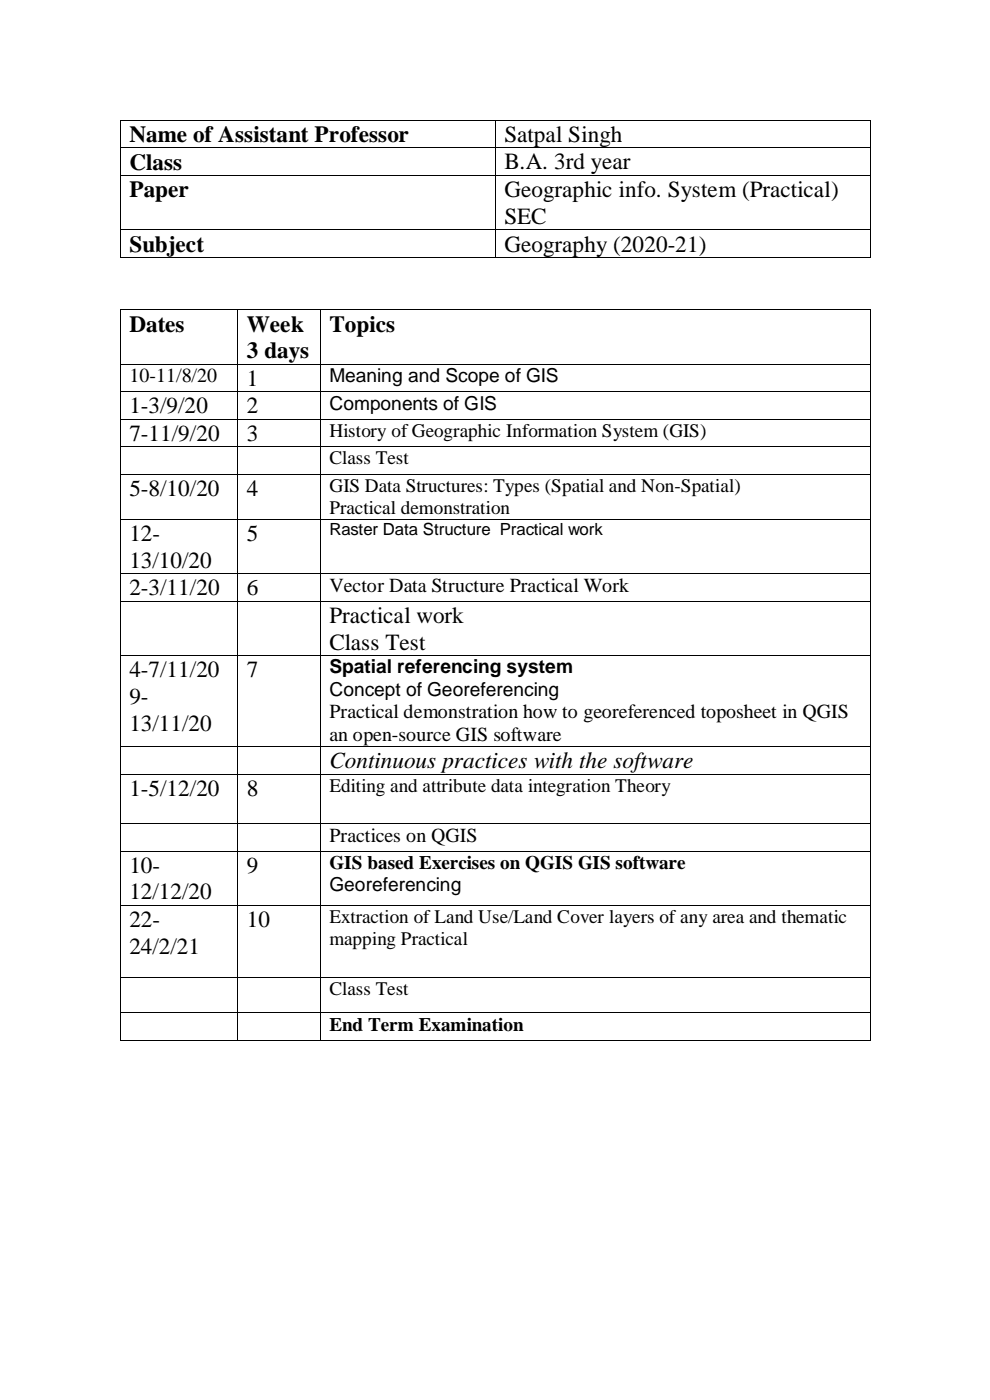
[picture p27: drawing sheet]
<svg xmlns="http://www.w3.org/2000/svg" width="210mm" height="297mm" viewBox="0 0 210 297" stroke-linecap="round" stroke-linejoin="round" font-family="sans-serif">
<defs><g id="words">
<g font-size="4.9">
<text x="27.4" y="30.1">Name of Assistant Professor</text>
<text x="27.4" y="36">Class</text>
<text x="107" y="30.1">Satpal Singh</text>
<text x="107" y="35.9">B.A. 3rd year</text>
<text x="27.4" y="41.8">Paper</text>
<text x="107" y="41.7">Geographic info. System (Practical)</text>
<text x="107" y="47.4">SEC</text>
<text x="27.4" y="53.4">Subject</text>
<text x="107" y="53.4">Geography (2020-21)</text>
<text x="27.4" y="70.4">Dates</text>
<text x="52.3" y="70.4">Week</text>
<text x="69.9" y="70.4">Topics</text>
<text x="52.3" y="76.1">3 days</text>
<text x="52.3" y="81.8">1</text>
<text x="27.4" y="87.7">1-3/9/20</text>
<text x="52.3" y="87.7">2</text>
<text x="27.4" y="93.5">7-11/9/20</text>
<text x="52.3" y="93.5">3</text>
<text x="27.4" y="105.2">5-8/10/20</text>
<text x="52.3" y="105.2">4</text>
<text x="27.4" y="114.8">12-</text>
<text x="52.3" y="114.8">5</text>
<text x="27.4" y="120.4">13/10/20</text>
<text x="27.4" y="126.3">2-3/11/20</text>
<text x="52.3" y="126.3">6</text>
<text x="69.9" y="132.1">Practical work</text>
<text x="69.9" y="137.8">Class Test</text>
<text x="27.4" y="143.6">4-7/11/20</text>
<text x="52.3" y="143.6">7</text>
<text x="27.4" y="149.3">9-</text>
<text x="27.4" y="155">13/11/20</text>
<text x="69.9" y="162.9">Continuous practices with the software</text>
<text x="27.4" y="168.8">1-5/12/20</text>
<text x="52.3" y="168.8">8</text>
<text x="27.4" y="185.1">10-</text>
<text x="52.3" y="185.1">9</text>
<text x="27.4" y="190.8">12/12/20</text>
<text x="27.4" y="196.7">22-</text>
<text x="52.3" y="196.7">10</text>
<text x="27.4" y="202.3">24/2/21</text>
</g>
<g font-size="4.2">
<text x="27.4" y="81.1">10-11/8/20</text>
<text x="69.9" y="125.6">Vector Data Structure Practical Work</text>
<text x="69.9" y="152.4">Practical demonstration how to georeferenced toposheet in QGIS</text>
<text x="69.9" y="157.2">an open-source GIS software</text>
<text x="69.9" y="178.6">Practices on QGIS</text>
</g>
<g font-size="4.1">
<text x="69.9" y="81.1">Meaning and Scope of GIS</text>
<text x="69.9" y="87">Components of GIS</text>
<text x="69.9" y="92.7">History of Geographic Information System (GIS)</text>
<text x="69.9" y="98.5">Class Test</text>
<text x="69.9" y="104.3">GIS Data Structures: Types (Spatial and Non-Spatial)</text>
<text x="69.9" y="109">Practical demonstration</text>
<text x="69.9" y="142.9">Spatial referencing system</text>
<text x="69.9" y="147.6">Concept of Georeferencing</text>
<text x="69.9" y="167.9">Editing and attribute data integration Theory</text>
<text x="69.9" y="184.4">GIS based Exercises on QGIS GIS software</text>
<text x="69.9" y="189.1">Georeferencing</text>
<text x="69.9" y="195.8">Extraction of Land Use/Land Cover layers of any area and thematic</text>
<text x="69.9" y="200.6">mapping Practical</text>
<text x="69.9" y="211">Class Test</text>
<text x="69.9" y="218.7">End Term Examination</text>
</g>
<text font-size="3.6" x="69.9" y="113.6">Raster Data Structure Practical work</text>
</g></defs>
<g fill="#000">
<path d="M25.4 25.4h.2v.2h-.2z" fill-rule="evenodd"/>
<path d="M25.4 25.4h.2v.2h-.2z" fill-rule="evenodd"/>
<path d="M25.4 31.2h.2v.2h-.2z" fill-rule="evenodd"/>
<path d="M25.4 37.1h.2v.2h-.2z" fill-rule="evenodd"/>
<path d="M104.9 25.4h.2v.2h-.2z" fill-rule="evenodd"/>
<path d="M104.9 31.2h.2v.2h-.2z" fill-rule="evenodd"/>
<path d="M104.9 37.1h.2v.2h-.2z" fill-rule="evenodd"/>
<path d="M184.5 25.4h.1v.2h-.1z" fill-rule="evenodd"/>
<path d="M184.5 25.4h.1v.2h-.1z" fill-rule="evenodd"/>
<path d="M184.5 31.2h.1v.2h-.1z" fill-rule="evenodd"/>
<path d="M184.5 37.1h.1v.2h-.1z" fill-rule="evenodd"/>
<path d="M25.4 48.7h.2v.2h-.2z" fill-rule="evenodd"/>
<path d="M25.4 54.5h.2v.2h-.2z" fill-rule="evenodd"/>
<path d="M25.4 54.5h.2v.2h-.2z" fill-rule="evenodd"/>
<path d="M104.9 48.7h.2v.2h-.2z" fill-rule="evenodd"/>
<path d="M104.9 54.5h.2v.2h-.2z" fill-rule="evenodd"/>
<path d="M184.5 48.7h.1v.2h-.1z" fill-rule="evenodd"/>
<path d="M184.5 54.5h.1v.2h-.1z" fill-rule="evenodd"/>
<path d="M184.5 54.5h.1v.2h-.1z" fill-rule="evenodd"/>
<path d="M25.4 65.5h.2v.2h-.2z" fill-rule="evenodd"/>
<path d="M25.4 65.5h.2v.2h-.2z" fill-rule="evenodd"/>
<path d="M25.4 77.2h.2v.1h-.2z" fill-rule="evenodd"/>
<path d="M50.3 65.5h.2v.2h-.2z" fill-rule="evenodd"/>
<path d="M50.3 77.2h.2v.1h-.2z" fill-rule="evenodd"/>
<path d="M67.8 65.5h.2v.2h-.2z" fill-rule="evenodd"/>
<path d="M67.8 77.2h.2v.1h-.2z" fill-rule="evenodd"/>
<path d="M184.5 65.5h.1v.2h-.1z" fill-rule="evenodd"/>
<path d="M184.5 65.5h.1v.2h-.1z" fill-rule="evenodd"/>
<path d="M184.5 77.2h.1v.1h-.1z" fill-rule="evenodd"/>
<path d="M25.4 83h.2v.2h-.2z" fill-rule="evenodd"/>
<path d="M25.4 88.8h.2v.2h-.2z" fill-rule="evenodd"/>
<path d="M25.4 94.7h.2v.2h-.2z" fill-rule="evenodd"/>
<path d="M50.3 83h.2v.2h-.2z" fill-rule="evenodd"/>
<path d="M50.3 88.8h.2v.2h-.2z" fill-rule="evenodd"/>
<path d="M50.3 94.7h.2v.2h-.2z" fill-rule="evenodd"/>
<path d="M67.8 83h.2v.2h-.2z" fill-rule="evenodd"/>
<path d="M67.8 88.8h.2v.2h-.2z" fill-rule="evenodd"/>
<path d="M67.8 94.7h.2v.2h-.2z" fill-rule="evenodd"/>
<path d="M184.5 83h.1v.2h-.1z" fill-rule="evenodd"/>
<path d="M184.5 88.8h.1v.2h-.1z" fill-rule="evenodd"/>
<path d="M184.5 94.7h.1v.2h-.1z" fill-rule="evenodd"/>
<path d="M25.4 100.5h.2v.2h-.2z" fill-rule="evenodd"/>
<path d="M25.4 110.1h.2v.2h-.2z" fill-rule="evenodd"/>
<path d="M50.3 100.5h.2v.2h-.2z" fill-rule="evenodd"/>
<path d="M50.3 110.1h.2v.2h-.2z" fill-rule="evenodd"/>
<path d="M67.8 100.5h.2v.2h-.2z" fill-rule="evenodd"/>
<path d="M67.8 110.1h.2v.2h-.2z" fill-rule="evenodd"/>
<path d="M184.5 100.5h.1v.2h-.1z" fill-rule="evenodd"/>
<path d="M184.5 110.1h.1v.2h-.1z" fill-rule="evenodd"/>
<path d="M25.4 121.6h.2v.2h-.2z" fill-rule="evenodd"/>
<path d="M25.4 127.5h.2v.1h-.2z" fill-rule="evenodd"/>
<path d="M25.4 139h.2v.1h-.2z" fill-rule="evenodd"/>
<path d="M50.3 121.6h.2v.2h-.2z" fill-rule="evenodd"/>
<path d="M50.3 127.5h.2v.1h-.2z" fill-rule="evenodd"/>
<path d="M50.3 139h.2v.1h-.2z" fill-rule="evenodd"/>
<path d="M67.8 121.6h.2v.2h-.2z" fill-rule="evenodd"/>
<path d="M67.8 127.5h.2v.1h-.2z" fill-rule="evenodd"/>
<path d="M67.8 139h.2v.1h-.2z" fill-rule="evenodd"/>
<path d="M184.5 121.6h.1v.2h-.1z" fill-rule="evenodd"/>
<path d="M184.5 127.5h.1v.1h-.1z" fill-rule="evenodd"/>
<path d="M184.5 139h.1v.1h-.1z" fill-rule="evenodd"/>
<path d="M25.4 158.2h.2v.2h-.2z" fill-rule="evenodd"/>
<path d="M50.3 158.2h.2v.2h-.2z" fill-rule="evenodd"/>
<path d="M67.8 158.2h.2v.2h-.2z" fill-rule="evenodd"/>
<path d="M184.5 158.2h.1v.2h-.1z" fill-rule="evenodd"/>
<path d="M25.4 164.1h.2v.2h-.2z" fill-rule="evenodd"/>
<path d="M25.4 174.6h.2v.2h-.2z" fill-rule="evenodd"/>
<path d="M50.3 164.1h.2v.2h-.2z" fill-rule="evenodd"/>
<path d="M50.3 174.6h.2v.2h-.2z" fill-rule="evenodd"/>
<path d="M67.8 164.1h.2v.2h-.2z" fill-rule="evenodd"/>
<path d="M67.8 174.6h.2v.2h-.2z" fill-rule="evenodd"/>
<path d="M184.5 164.1h.1v.2h-.1z" fill-rule="evenodd"/>
<path d="M184.5 174.6h.1v.2h-.1z" fill-rule="evenodd"/>
<path d="M25.4 180.5h.2v.1h-.2z" fill-rule="evenodd"/>
<path d="M25.4 192h.2v.2h-.2z" fill-rule="evenodd"/>
<path d="M50.3 180.5h.2v.1h-.2z" fill-rule="evenodd"/>
<path d="M50.3 192h.2v.2h-.2z" fill-rule="evenodd"/>
<path d="M67.8 180.5h.2v.1h-.2z" fill-rule="evenodd"/>
<path d="M67.8 192h.2v.2h-.2z" fill-rule="evenodd"/>
<path d="M184.5 180.5h.1v.1h-.1z" fill-rule="evenodd"/>
<path d="M184.5 192h.1v.2h-.1z" fill-rule="evenodd"/>
<path d="M25.4 207.2h.2v.2h-.2z" fill-rule="evenodd"/>
<path d="M25.4 214.7h.2v.2h-.2z" fill-rule="evenodd"/>
<path d="M50.3 207.2h.2v.2h-.2z" fill-rule="evenodd"/>
<path d="M50.3 214.7h.2v.2h-.2z" fill-rule="evenodd"/>
<path d="M67.8 207.2h.2v.2h-.2z" fill-rule="evenodd"/>
<path d="M67.8 214.7h.2v.2h-.2z" fill-rule="evenodd"/>
<path d="M184.5 207.2h.1v.2h-.1z" fill-rule="evenodd"/>
<path d="M184.5 214.7h.1v.2h-.1z" fill-rule="evenodd"/>
<path d="M25.4 220.6h.2v.2h-.2z" fill-rule="evenodd"/>
<path d="M25.4 220.6h.2v.2h-.2z" fill-rule="evenodd"/>
<path d="M50.3 220.6h.2v.2h-.2z" fill-rule="evenodd"/>
<path d="M67.8 220.6h.2v.2h-.2z" fill-rule="evenodd"/>
<path d="M184.5 220.6h.1v.2h-.1z" fill-rule="evenodd"/>
<path d="M184.5 220.6h.1v.2h-.1z" fill-rule="evenodd"/>
</g>
<g fill="none" stroke="#000" stroke-width=".21">
<path d="M25.5 25.6v5.6M25.5 31.4v5.7M25.5 37.3v11.4M25.6 25.5h79.3M25.6 31.3h79.3M25.6 37.2h79.3M105 25.6v5.6M105 31.4v5.7M105 37.3v11.4M105.1 25.5h79.4M105.1 31.3h79.4M105.1 37.2h79.4"/>
<path d="M184.6 25.6v5.6M184.6 31.4v5.7M184.6 37.3v11.4M25.5 48.9v5.6M25.6 48.8h79.3M25.6 54.6h79.3M105 48.9v5.6M105.1 48.8h79.4M105.1 54.6h79.4M184.6 48.9v5.6M25.5 65.7v11.5M25.5 77.3v5.7"/>
<path d="M25.6 65.6h24.7M25.6 77.2h24.7M50.4 65.7v11.5M50.4 77.3v5.7M50.5 65.6h17.3M50.5 77.2h17.3M67.9 65.7v11.5M67.9 77.3v5.7M68 65.6h116.5M68 77.2h116.5M184.6 65.7v11.5M184.6 77.3v5.7"/>
<path d="M25.5 83.2v5.6M25.5 89v5.7M25.5 94.9v5.6M25.6 83.1h24.7M25.6 88.9h24.7M25.6 94.8h24.7M50.4 83.2v5.6M50.4 89v5.7M50.4 94.9v5.6M50.5 83.1h17.3M50.5 88.9h17.3M50.5 94.8h17.3"/>
<path d="M67.9 83.2v5.6M67.9 89v5.7M67.9 94.9v5.6M68 83.1h116.5M68 88.9h116.5M68 94.8h116.5M184.6 83.2v5.6M184.6 89v5.7M184.6 94.9v5.6M25.5 100.7v9.4M25.5 110.3v11.3M25.6 100.6h24.7"/>
<path d="M25.6 110.2h24.7M50.4 100.7v9.4M50.4 110.3v11.3M50.5 100.6h17.3M50.5 110.2h17.3M67.9 100.7v9.4M67.9 110.3v11.3M68 100.6h116.5M68 110.2h116.5M184.6 100.7v9.4M184.6 110.3v11.3M25.5 121.8v5.7"/>
<path d="M25.5 127.6v11.4M25.5 139.1v19.1M25.6 121.7h24.7M25.6 127.5h24.7M25.6 139.1h24.7M50.4 121.8v5.7M50.4 127.6v11.4M50.4 139.1v19.1M50.5 121.7h17.3M50.5 127.5h17.3M50.5 139.1h17.3M67.9 121.8v5.7"/>
<path d="M67.9 127.6v11.4M67.9 139.1v19.1M68 121.7h116.5M68 127.5h116.5M68 139.1h116.5M184.6 121.8v5.7M184.6 127.6v11.4M184.6 139.1v19.1M25.5 158.4v5.7M25.6 158.3h24.7M50.4 158.4v5.7M50.5 158.3h17.3"/>
<path d="M67.9 158.4v5.7M68 158.3h116.5M184.6 158.4v5.7M25.5 164.3v10.3M25.5 174.8v5.7M25.6 164.2h24.7M25.6 174.7h24.7M50.4 164.3v10.3M50.4 174.8v5.7M50.5 164.2h17.3M50.5 174.7h17.3M67.9 164.3v10.3"/>
<path d="M67.9 174.8v5.7M68 164.2h116.5M68 174.7h116.5M184.6 164.3v10.3M184.6 174.8v5.7M25.5 180.6v11.4M25.5 192.2v15M25.6 180.6h24.7M25.6 192.1h24.7M50.4 180.6v11.4M50.4 192.2v15M50.5 180.6h17.3"/>
<path d="M50.5 192.1h17.3M67.9 180.6v11.4M67.9 192.2v15M68 180.6h116.5M68 192.1h116.5M184.6 180.6v11.4M184.6 192.2v15M25.5 207.4v7.3M25.5 214.9v5.7M25.6 207.3h24.7M25.6 214.8h24.7M50.4 207.4v7.3"/>
<path d="M50.4 214.9v5.7M50.5 207.3h17.3M50.5 214.8h17.3M67.9 207.4v7.3M67.9 214.9v5.7M68 207.3h116.5M68 214.8h116.5M184.6 207.4v7.3M184.6 214.9v5.7M25.6 220.7h24.7M50.5 220.7h17.3M68 220.7h116.5"/>
</g>
<use href="#words"/>
</svg>
